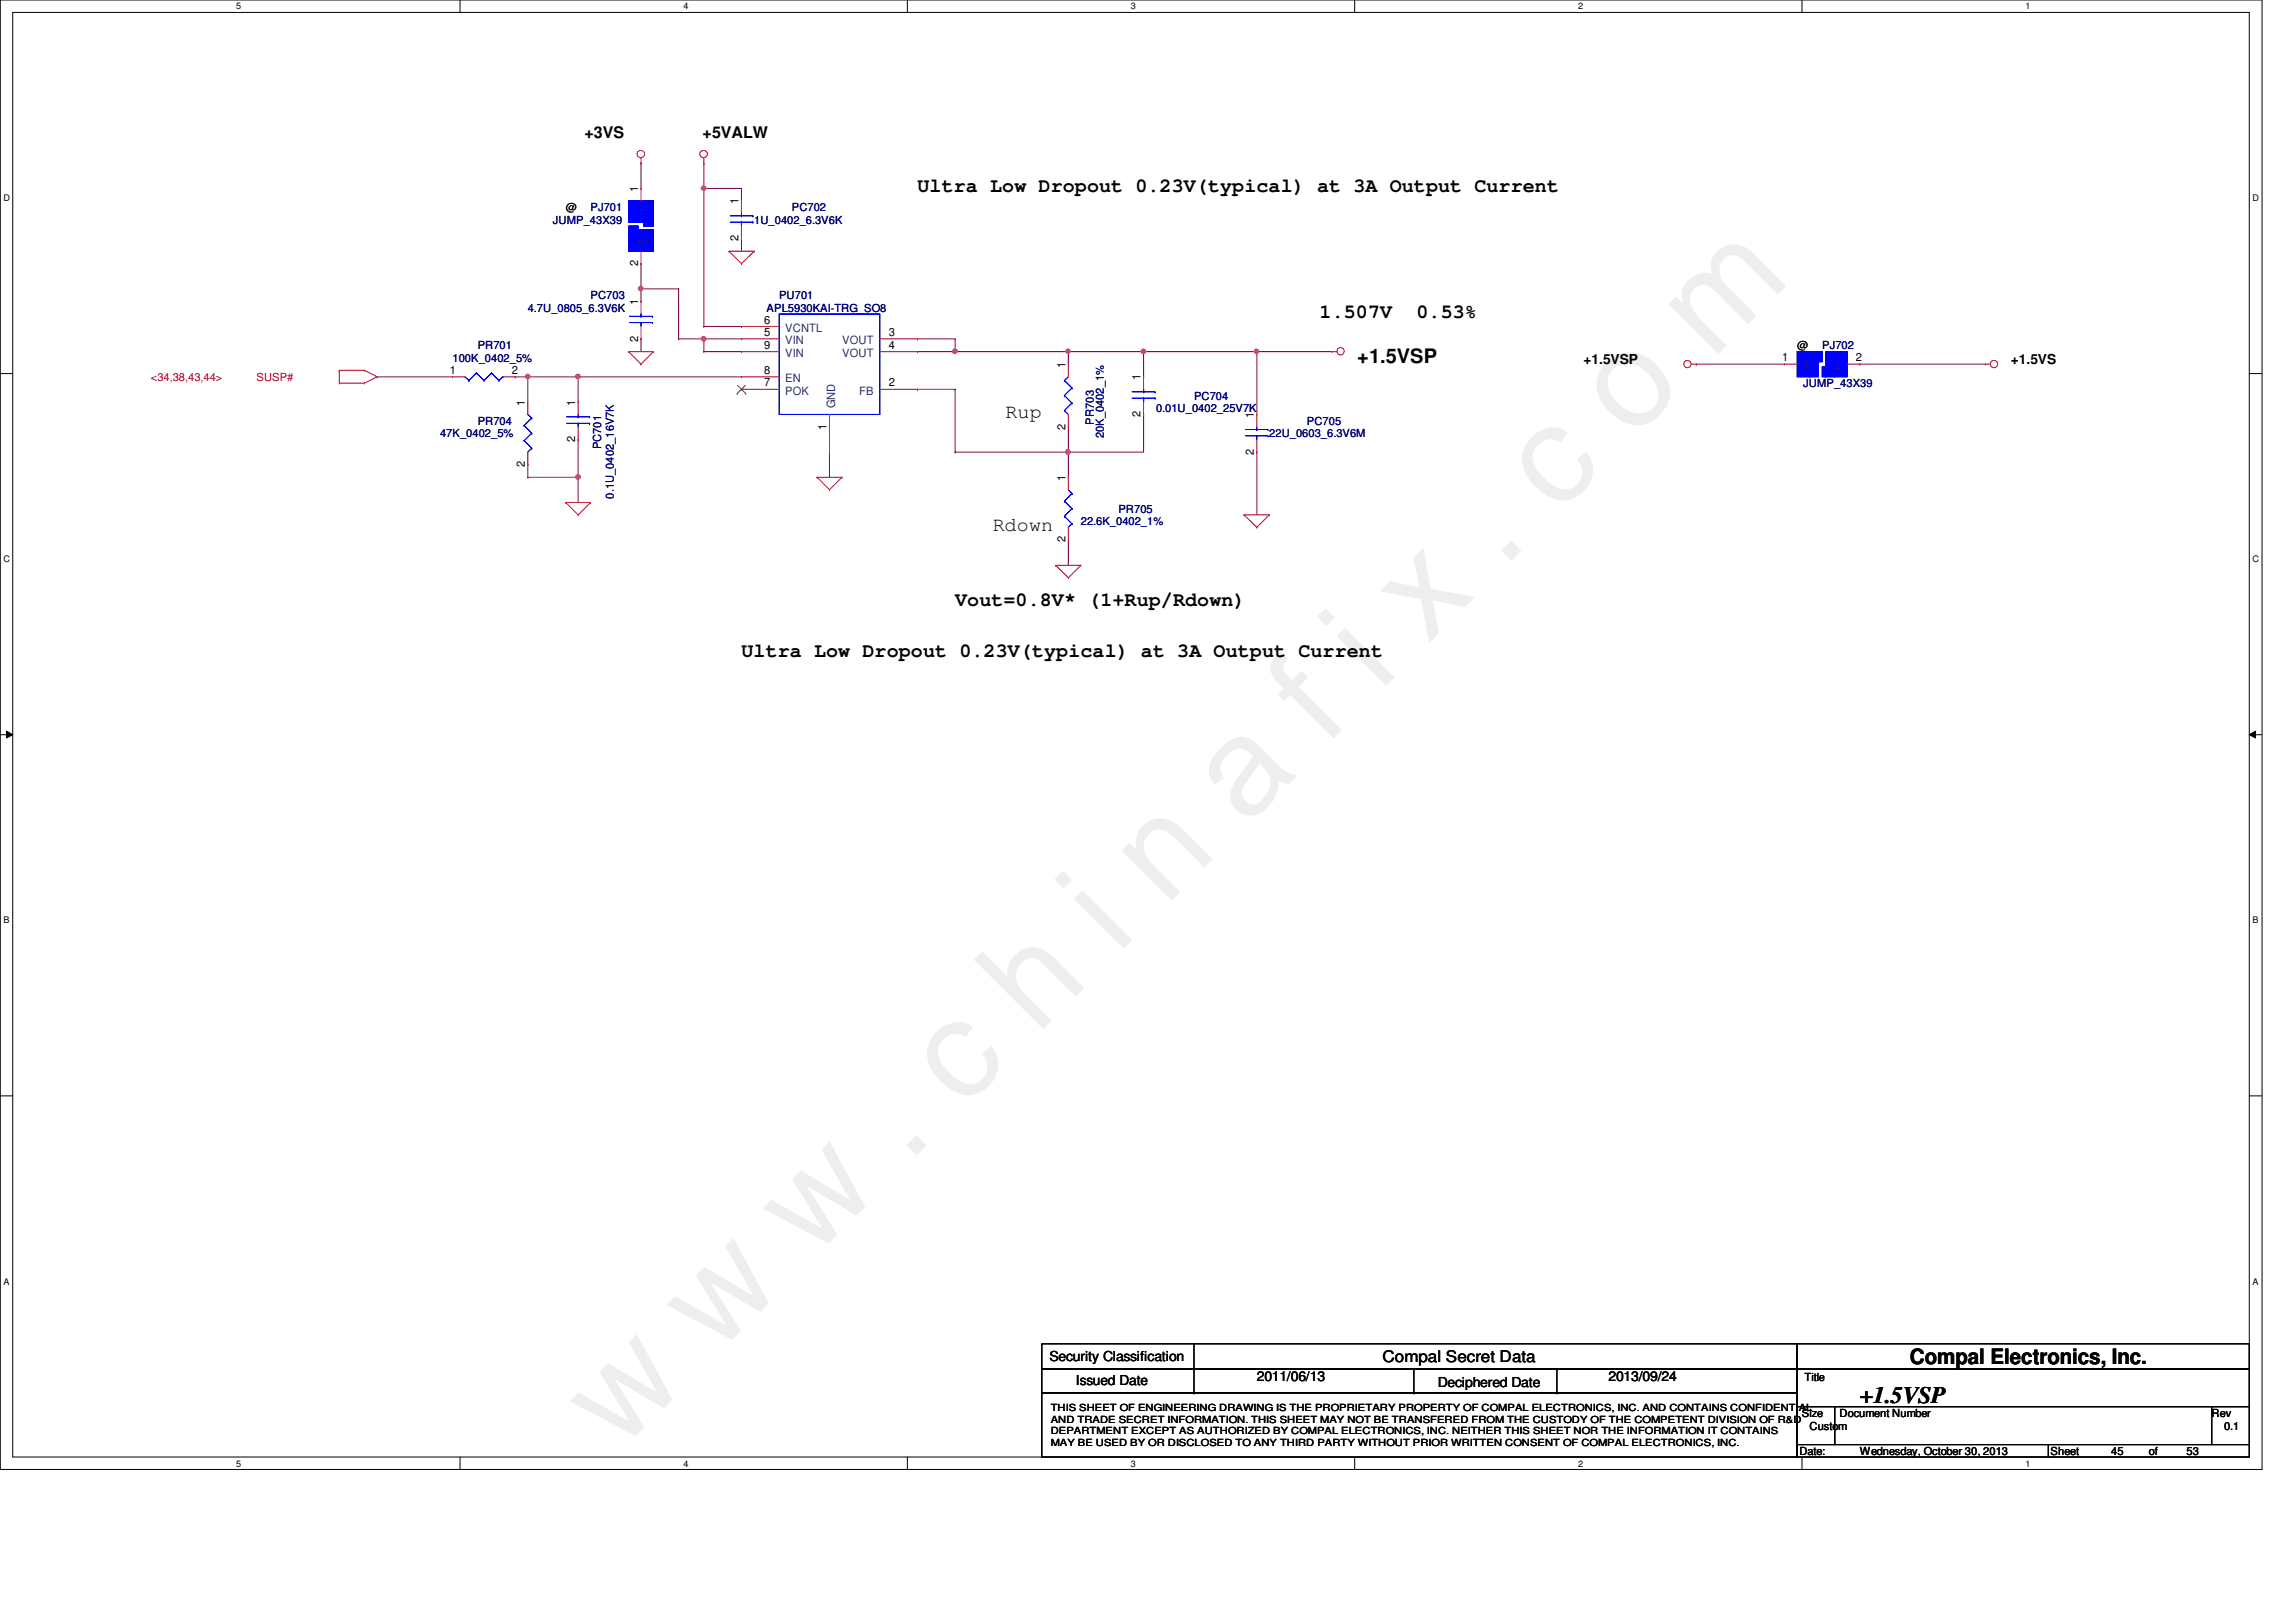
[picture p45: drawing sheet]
<svg xmlns="http://www.w3.org/2000/svg" width="297mm" height="210mm" viewBox="0 0 297 210" stroke-linecap="round" stroke-linejoin="round" font-family="sans-serif">
<defs><g id="words">
<text font-size="17.6" fill="#f0f" x="80.1" y="188" transform="rotate(-45 80.1 188)">w w w . c h i n a f i x . c o m</text>
<text font-size="3" x="240.6" y="181.6">+1.5VSP</text>
<text font-size="2.8" x="247.1" y="176.5">Compal Electronics, Inc.</text>
<g font-size="2.6">
<text x="118.7" y="24.8">Ultra Low Dropout 0.23V(typical) at 3A Output Current</text>
<text x="170.7" y="41.1">1.507V</text>
<text x="183.3" y="41.1">0.53%</text>
<text x="175.6" y="46.9">+1.5VSP</text>
<text x="130.1" y="54.1">Rup</text>
<text x="128.4" y="68.7">Rdown</text>
<text x="123.6" y="78.5">Vout=0.8V* (1+Rup/Rdown)</text>
<text x="95.9" y="85">Ultra Low Dropout 0.23V(typical) at 3A Output Current</text>
</g>
<g font-size="2.1">
<text x="75.6" y="17.8">+3VS</text>
<text x="90.9" y="17.8">+5VALW</text>
<text x="178.9" y="176.3">Compal Secret Data</text>
</g>
<g font-size="1.8">
<text x="204.8" y="47.2">+1.5VSP</text>
<text x="260.1" y="47.2">+1.5VS</text>
<text x="135.8" y="176.2">Security Classification</text>
<text x="139.2" y="179.3">Issued Date</text>
<text x="162.6" y="178.8">2011/06/13</text>
<text x="186" y="179.5">Deciphered Date</text>
<text x="208.1" y="178.8">2013/09/24</text>
</g>
<g font-size="1.5">
<text x="82.5" y="24.8" transform="rotate(-90 82.5 24.8)">1</text>
<text x="95.5" y="26.5" transform="rotate(-90 95.5 26.5)">1</text>
<text x="82.5" y="34.5" transform="rotate(-90 82.5 34.5)">2</text>
<text x="95.5" y="31.2" transform="rotate(-90 95.5 31.2)">2</text>
<text x="82.5" y="39.5" transform="rotate(-90 82.5 39.5)">1</text>
<text x="98.8" y="41.9">6</text>
<text x="82.5" y="44.2" transform="rotate(-90 82.5 44.2)">2</text>
<text x="98.8" y="45.1">9</text>
<text x="98.8" y="43.5">5</text>
<text x="115" y="45.1">4</text>
<text x="115" y="43.5">3</text>
<text x="137.8" y="47.6" transform="rotate(-90 137.8 47.6)">1</text>
<text x="230.5" y="46.7">1</text>
<text x="240.1" y="46.7">2</text>
<text x="58.2" y="48.4">1</text>
<text x="66.2" y="48.4">2</text>
<text x="67.9" y="52.5" transform="rotate(-90 67.9 52.5)">1</text>
<text x="74.4" y="52.5" transform="rotate(-90 74.4 52.5)">1</text>
<text x="98.8" y="48.4">8</text>
<text x="98.8" y="50">7</text>
<text x="115" y="50">2</text>
<text x="147.6" y="53.9" transform="rotate(-90 147.6 53.9)">2</text>
<text x="147.6" y="49.2" transform="rotate(-90 147.6 49.2)">1</text>
<text x="74.4" y="57.2" transform="rotate(-90 74.4 57.2)">2</text>
<text x="106.9" y="55.6" transform="rotate(-90 106.9 55.6)">1</text>
<text x="137.8" y="55.6" transform="rotate(-90 137.8 55.6)">2</text>
<text x="162.2" y="58.8" transform="rotate(-90 162.2 58.8)">2</text>
<text x="162.2" y="54.1" transform="rotate(-90 162.2 54.1)">1</text>
<text x="67.9" y="60.5" transform="rotate(-90 67.9 60.5)">2</text>
<text x="137.8" y="62.2" transform="rotate(-90 137.8 62.2)">1</text>
<text x="137.8" y="70.2" transform="rotate(-90 137.8 70.2)">2</text>
</g>
<g font-size="1.5" fill="#004080">
<text x="83.6" y="27.6" transform="rotate(-90 83.6 27.6)">1</text>
<text x="83.6" y="31.7" transform="rotate(-90 83.6 31.7)">2</text>
<text x="101.6" y="46.2">VIN</text>
<text x="101.6" y="42.9">VCNTL</text>
<text x="101.6" y="44.5">VIN</text>
<text x="109" y="46.2">VOUT</text>
<text x="109" y="44.5">VOUT</text>
<text x="233.3" y="47.8">1</text>
<text x="237.4" y="47.8">2</text>
<text x="101.6" y="49.4">EN</text>
<text x="101.6" y="51.1">POK</text>
<text x="108" y="52.8" transform="rotate(-90 108 52.8)">GND</text>
<text x="111.2" y="51.1">FB</text>
</g>
<g font-size="1.4" fill="#000080">
<text x="71.5" y="29">JUMP_43X39</text>
<text x="76.4" y="27.3">PJ701</text>
<text x="97.6" y="29">1U_0402_6.3V6K</text>
<text x="102.4" y="27.3">PC702</text>
<text x="68.3" y="40.3">4.7U_0805_6.3V6K</text>
<text x="76.4" y="38.7">PC703</text>
<text x="99.2" y="40.3">APL5930KAI-TRG_SO8</text>
<text x="100.8" y="38.7">PU701</text>
<text x="58.5" y="46.9">100K_0402_5%</text>
<text x="61.8" y="45.2">PR701</text>
<text x="235.8" y="45.2">PJ702</text>
<text x="149.6" y="53.3">0.01U_0402_25V7K</text>
<text x="154.5" y="51.7">PC704</text>
<text x="233.3" y="50.1">JUMP_43X39</text>
<text x="56.9" y="56.6">47K_0402_5%</text>
<text x="61.8" y="55">PR704</text>
<text x="77.8" y="58.2" transform="rotate(-90 77.8 58.2)">PC701</text>
<text x="141.5" y="54.9" transform="rotate(-90 141.5 54.9)">PR703</text>
<text x="142.8" y="56.7" transform="rotate(-90 142.8 56.7)">20K_0402_1%</text>
<text x="164.2" y="56.6">22U_0603_6.3V6M</text>
<text x="169.1" y="55">PC705</text>
<text x="79.4" y="64.5" transform="rotate(-90 79.4 64.5)">0.1U_0402_16V7K</text>
<text x="139.8" y="68">22.6K_0402_1%</text>
<text x="144.7" y="66.4">PR705</text>
</g>
<g font-size="1.4">
<text x="73.2" y="27.3">@</text>
<text x="232.5" y="45.2">@</text>
<text x="233.5" y="178.7">Title</text>
<text x="233.1" y="183.4">Size</text>
<text x="234.1" y="185">Custom</text>
<text x="238" y="183.4">Document Number</text>
<text x="286.1" y="183.4">Rev</text>
<text x="287.7" y="185">0.1</text>
<text x="232.8" y="188.3">Date:</text>
<text x="240.6" y="188.3">Wednesday, October 30, 2013</text>
<text x="265.3" y="188.3">Sheet</text>
<text x="273.1" y="188.3">45</text>
<text x="278" y="188.3">of</text>
<text x="282.9" y="188.3">53</text>
</g>
<g font-size="1.4" fill="#f00">
<text x="19.5" y="49.3">&lt;34,38,43,44&gt;</text>
<text x="33.2" y="49.3">SUSP#</text>
</g>
<g font-size="1.3">
<text x="135.9" y="182.6">THIS SHEET OF ENGINEERING DRAWING IS THE PROPRIETARY PROPERTY OF COMPAL ELECTRONICS, INC. AND CONTAINS CONFIDENTIAL</text>
<text x="135.9" y="184.1">AND TRADE SECRET INFORMATION. THIS SHEET MAY NOT BE TRANSFERED FROM THE CUSTODY OF THE COMPETENT DIVISION OF R&amp;D</text>
<text x="135.9" y="185.6">DEPARTMENT EXCEPT AS AUTHORIZED BY COMPAL ELECTRONICS, INC. NEITHER THIS SHEET NOR THE INFORMATION IT CONTAINS</text>
<text x="135.9" y="187.2">MAY BE USED BY OR DISCLOSED TO ANY THIRD PARTY WITHOUT PRIOR WRITTEN CONSENT OF COMPAL ELECTRONICS, INC.</text>
</g>
<g font-size="1.2">
<text x="30.6" y="1.2">5</text>
<text x="88.4" y="1.2">4</text>
<text x="146.3" y="1.2">3</text>
<text x="204.2" y="1.2">2</text>
<text x="262" y="1.2">1</text>
<text x=".5" y="26">D</text>
<text x="291.4" y="26">D</text>
<text x=".5" y="72.8">C</text>
<text x="291.4" y="72.8">C</text>
<text x=".5" y="119.5">B</text>
<text x="291.4" y="119.5">B</text>
<text x=".5" y="166.2">A</text>
<text x="291.4" y="166.2">A</text>
<text x="30.6" y="189.8">5</text>
<text x="88.4" y="189.8">4</text>
<text x="146.3" y="189.8">3</text>
<text x="204.2" y="189.8">2</text>
<text x="262" y="189.8">1</text>
</g>
</g></defs>
<path d="M0 0h292.6v190.2h-292.6zM1.6 1.6h289.4v187h-289.4z" fill="none" stroke="#000" stroke-width=".13"/>
<g fill="#fff">
<path d="M30.6 .2h.6v1.3h-.6z"/>
<path d="M30.6 188.7h.6v1.3h-.6z"/>
</g>
<path d="M59.5 0v1.6M59.5 188.6v1.6" fill="none" stroke="#000" stroke-width=".13"/>
<path d="M88.4 .2h.6v1.3h-.6z" fill="#fff"/>
<path d="M117.4 0v1.6" fill="none" stroke="#000" stroke-width=".13"/>
<path d="M146.3 .2h.6v1.3h-.6z" fill="#fff"/>
<path d="M175.3 0v1.6" fill="none" stroke="#000" stroke-width=".13"/>
<path d="M204.2 .2h.6v1.3h-.6z" fill="#fff"/>
<path d="M233.1 0v1.6" fill="none" stroke="#000" stroke-width=".13"/>
<g fill="#fff">
<path d="M262 .2h.6v1.3h-.6z"/>
<path d="M262 188.7h.6v1.3h-.6z"/>
<path d="M.5 25h.8v1.3h-.8z"/>
<path d="M291.4 25h.8v1.3h-.8z"/>
<path d="M.5 71.7h.8v1.3h-.8z"/>
<path d="M291.4 71.7h.8v1.3h-.8z"/>
</g>
<path d="M0 48.3h1.6M291 48.3h1.6" fill="none" stroke="#000" stroke-width=".13"/>
<g fill="#fff">
<path d="M.5 118.4h.7v1.4h-.7z"/>
<path d="M291.4 118.4h.7v1.4h-.7z"/>
</g>
<path d="M0 95.1h1.6M.8 94.6l.8 .5-.8 .4zM291 95.1l.8-.5v.9zM291 95.1h1.6" fill="none" stroke="#000" stroke-width=".13"/>
<path d="M.8 94.6l.8 .5-.8 .4zM291 95.1l.8-.5v.9z" fill="#000"/>
<g fill="#fff">
<path d="M.5 165.2h.7v1.3h-.7z"/>
<path d="M291.4 165.2h.7v1.3h-.7z"/>
</g>
<path d="M0 141.8h1.6M291 141.8h1.6" fill="none" stroke="#000" stroke-width=".13"/>
<path d="M91.1 21.1h.1M91.1 21.1v3.3M48.8 48.8h.1M48.8 48.8h9.7M66.7 48.8h.1M66.7 48.8h1.6" fill="none" stroke="#800040" stroke-width=".13"/>
<circle cx="91" cy="24.3" r=".31" fill="#f0f"/>
<circle cx="91" cy="24.3" r=".31" fill="none" stroke="#f0f" stroke-width=".13"/>
<path d="M82.9 21.1h.1M82.9 21.1v3.3M240.6 47.1h.1M240.6 47.1h16.3" fill="none" stroke="#800040" stroke-width=".13"/>
<g fill="none" stroke="#f00" stroke-width=".13">
<path d="M82.9 21.1h.1M82.9 20.4v.7M91.1 21.1h.1M91.1 20.4v.7M43.9 49.6h.1M43.9 47.9h.1M43.9 47.9h3.3M43.9 49.6h3.3M43.9 47.9v1.7M47.2 47.9h.1M47.2 49.6h.1M47.2 47.9l1.6 .9"/>
<path d="M48.8 48.8h.1M48.8 48.8l-1.6 .8M58.5 48.8h.1M58.5 48.8h1.7M65.1 48.8h1.6M66.7 48.8h.1M256.9 47.1h.1M256.9 47.1h.6"/>
<circle cx="82.9" cy="19.9" r=".48"/>
<circle cx="91" cy="19.9" r=".48"/>
<circle cx="258" cy="47.1" r=".47"/>
</g>
<path d="M134.8 173.9h97.7v3.3h-97.7zM134.8 177.2h97.7v3.1h-97.7zM232.5 173.9h58.5v3.3h-58.5zM232.5 177.2h58.5v4.8h-58.5zM134.8 180.3h97.7v8.3h-97.7zM232.5 182h4.9v4.9h-4.9zM232.5 186.9h32.5v1.7h-32.5zM237.4 182h48.7v4.9h-48.7zM265 186.9h26v1.7h-26zM286.1 182h4.9v4.9h-4.9z" fill="none" stroke="#000" stroke-width=".13"/>
<path d="M60.2 48.8l.5 .4M60.7 49.2h.1M61.6 48.3h.1M61.6 48.3l-.9 .9M61.6 48.3l1 .9M62.6 49.2h.1M63.6 48.3h.1M63.6 48.3l-1 .9M63.6 48.3l1 .9M64.6 49.2h.1M65.1 48.8h.1M65.1 48.8l-.5 .4" fill="none" stroke="#00f" stroke-width=".13"/>
<path d="M236.2 45.5h1.2v3.3h-1.2z" fill-rule="evenodd" fill="#00f"/>
<path d="M236.2 45.5h1.2v3.3h-1.2z" fill="none" stroke="#00f" stroke-width=".13"/>
<path d="M237.4 45.5h1.6v3.3h-1.6z" fill-rule="evenodd" fill="#00f"/>
<path d="M237.4 45.5h1.6v3.3h-1.6z" fill="none" stroke="#00f" stroke-width=".13"/>
<path d="M236.2 45.5h1.2v3.3h-1.2z" fill-rule="evenodd" fill="#00f"/>
<path d="M236.2 45.5h1.2v3.3h-1.2z" fill="none" stroke="#00f" stroke-width=".13"/>
<path d="M237.4 45.5h1.6v3.3h-1.6z" fill-rule="evenodd" fill="#00f"/>
<path d="M237.4 45.5h1.6v3.3h-1.6z" fill="none" stroke="#00f" stroke-width=".13"/>
<path d="M239 47.1h1.6M240.6 47.1h.1" fill="none" stroke="#f00" stroke-width=".13"/>
<circle cx="91" cy="24.3" r=".31" fill="#f0f"/>
<circle cx="91" cy="24.3" r=".31" fill="none" stroke="#f0f" stroke-width=".13"/>
<use href="#words"/>
</svg>
